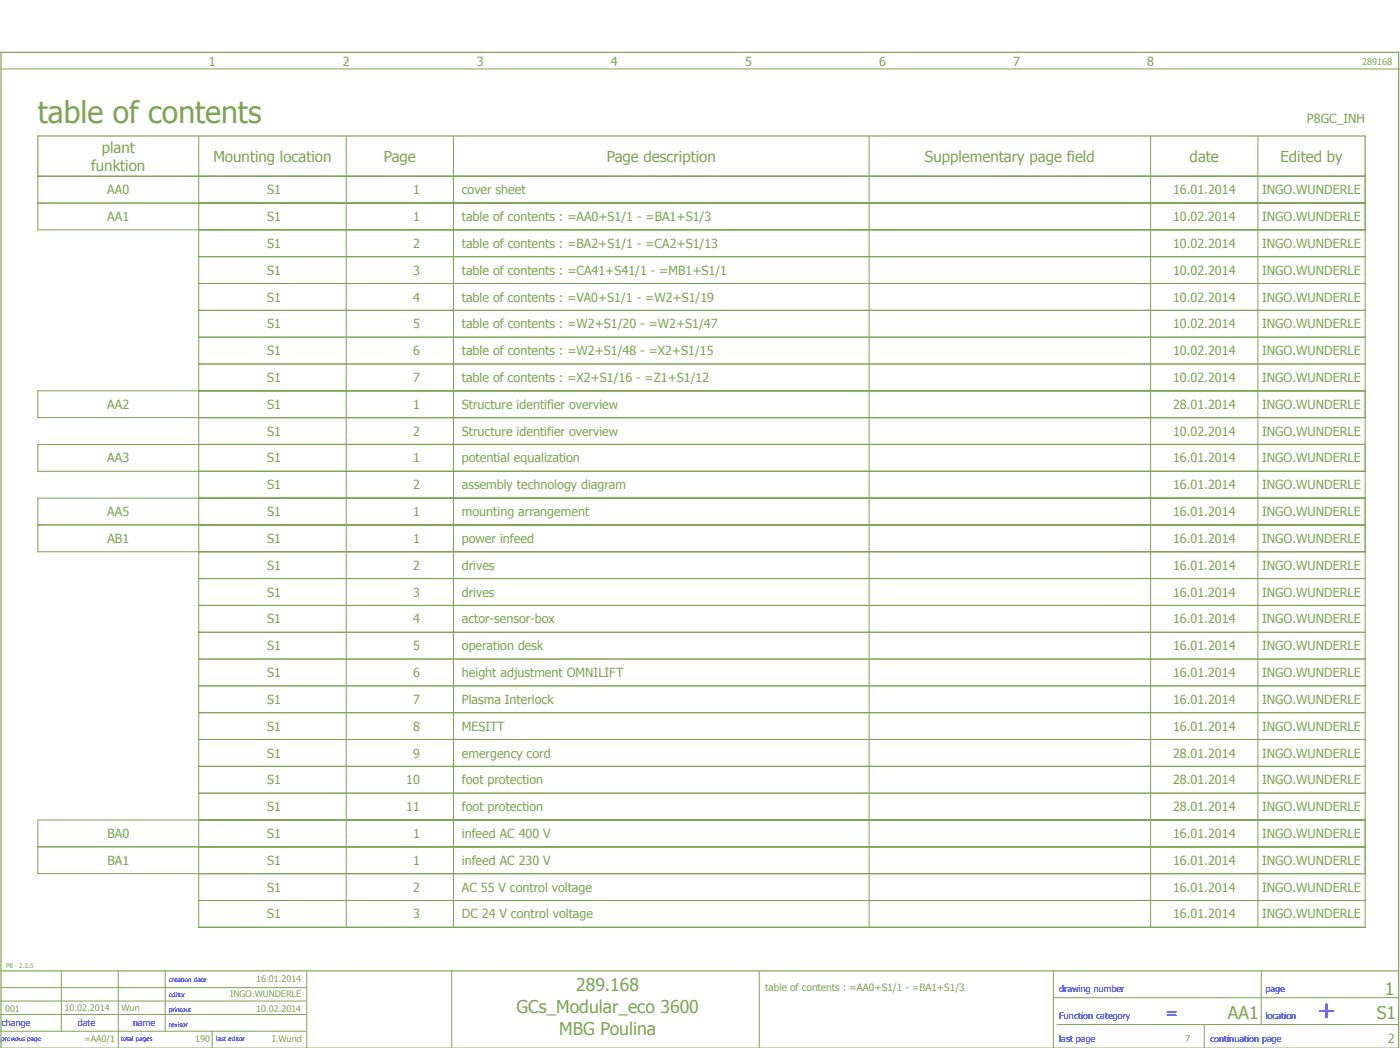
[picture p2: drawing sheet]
<svg xmlns="http://www.w3.org/2000/svg" width="418mm" height="313mm" viewBox="0 0 418 313" stroke-linecap="round" stroke-linejoin="round" font-family="sans-serif">
<defs><g id="words">
<text font-size="9" fill="#7ca552" x="11.3" y="36.6">table of contents</text>
<text font-size="7.5" fill="#00f" x="393.1" y="303.8">+</text>
<g font-size="5.3" fill="#7ca552">
<text x="171.9" y="295.6">289.168</text>
<text x="413.2" y="296.8">1</text>
<text x="154.1" y="302.2">GCs_Modular_eco 3600</text>
<text x="366.4" y="303.8">AA1</text>
<text x="410.7" y="303.8">S1</text>
<text x="166.8" y="308.7">MBG Poulina</text>
</g>
<text font-size="5.3" fill="#00f" x="347.7" y="303.8">=</text>
<g font-size="4.5" fill="#7ca552">
<text x="30.3" y="45.5">plant</text>
<text x="27.2" y="50.9">funktion</text>
<text x="63.7" y="48.2">Mounting location</text>
<text x="114.5" y="48.2">Page</text>
<text x="181" y="48.2">Page description</text>
<text x="276" y="48.2">Supplementary page field</text>
<text x="354.9" y="48.2">date</text>
<text x="382" y="48.2">Edited by</text>
</g>
<g font-size="3.7" fill="#7ca552">
<text x="62.3" y="19.8">1</text>
<text x="102.3" y="19.8">2</text>
<text x="142.3" y="19.8">3</text>
<text x="182.3" y="19.8">4</text>
<text x="222.3" y="19.8">5</text>
<text x="262.3" y="19.8">6</text>
<text x="302.3" y="19.8">7</text>
<text x="342.3" y="19.8">8</text>
<text x="389.9" y="36.6">P8GC_INH</text>
<text x="32" y="57.9">AA0</text>
<text x="79.7" y="57.9">S1</text>
<text x="123.2" y="57.9">1</text>
<text x="137.8" y="57.9">cover sheet</text>
<text x="350" y="57.9">16.01.2014</text>
<text x="376.6" y="57.9">INGO.WUNDERLE</text>
<text x="32" y="65.9">AA1</text>
<text x="79.7" y="65.9">S1</text>
<text x="123.2" y="65.9">1</text>
<text x="137.8" y="65.9">table of contents : =AA0+S1/1 - =BA1+S1/3</text>
<text x="350" y="65.9">10.02.2014</text>
<text x="376.6" y="65.9">INGO.WUNDERLE</text>
<text x="79.7" y="73.9">S1</text>
<text x="123.2" y="73.9">2</text>
<text x="137.8" y="73.9">table of contents : =BA2+S1/1 - =CA2+S1/13</text>
<text x="350" y="73.9">10.02.2014</text>
<text x="376.6" y="73.9">INGO.WUNDERLE</text>
<text x="79.7" y="81.9">S1</text>
<text x="123.2" y="81.9">3</text>
<text x="137.8" y="81.9">table of contents : =CA41+S41/1 - =MB1+S1/1</text>
<text x="350" y="81.9">10.02.2014</text>
<text x="376.6" y="81.9">INGO.WUNDERLE</text>
<text x="79.7" y="89.9">S1</text>
<text x="123.2" y="89.9">4</text>
<text x="137.8" y="89.9">table of contents : =VA0+S1/1 - =W2+S1/19</text>
<text x="350" y="89.9">10.02.2014</text>
<text x="376.6" y="89.9">INGO.WUNDERLE</text>
<text x="79.7" y="97.9">S1</text>
<text x="123.2" y="97.9">5</text>
<text x="137.8" y="97.9">table of contents : =W2+S1/20 - =W2+S1/47</text>
<text x="350" y="97.9">10.02.2014</text>
<text x="376.6" y="97.9">INGO.WUNDERLE</text>
<text x="79.7" y="105.9">S1</text>
<text x="123.2" y="105.9">6</text>
<text x="137.8" y="105.9">table of contents : =W2+S1/48 - =X2+S1/15</text>
<text x="350" y="105.9">10.02.2014</text>
<text x="376.6" y="105.9">INGO.WUNDERLE</text>
<text x="79.7" y="113.9">S1</text>
<text x="123.2" y="113.9">7</text>
<text x="137.8" y="113.9">table of contents : =X2+S1/16 - =Z1+S1/12</text>
<text x="350" y="113.9">10.02.2014</text>
<text x="376.6" y="113.9">INGO.WUNDERLE</text>
<text x="32" y="121.9">AA2</text>
<text x="79.7" y="121.9">S1</text>
<text x="123.2" y="121.9">1</text>
<text x="137.8" y="121.9">Structure identifier overview</text>
<text x="350" y="121.9">28.01.2014</text>
<text x="376.6" y="121.9">INGO.WUNDERLE</text>
<text x="79.7" y="129.9">S1</text>
<text x="123.2" y="129.9">2</text>
<text x="137.8" y="129.9">Structure identifier overview</text>
<text x="350" y="129.9">10.02.2014</text>
<text x="376.6" y="129.9">INGO.WUNDERLE</text>
<text x="32" y="137.9">AA3</text>
<text x="79.7" y="137.9">S1</text>
<text x="123.2" y="137.9">1</text>
<text x="137.8" y="137.9">potential equalization</text>
<text x="350" y="137.9">16.01.2014</text>
<text x="376.6" y="137.9">INGO.WUNDERLE</text>
<text x="79.7" y="145.9">S1</text>
<text x="123.2" y="145.9">2</text>
<text x="137.8" y="145.9">assembly technology diagram</text>
<text x="350" y="145.9">16.01.2014</text>
<text x="376.6" y="145.9">INGO.WUNDERLE</text>
<text x="32" y="153.9">AA5</text>
<text x="79.7" y="153.9">S1</text>
<text x="123.2" y="153.9">1</text>
<text x="137.8" y="153.9">mounting arrangement</text>
<text x="350" y="153.9">16.01.2014</text>
<text x="376.6" y="153.9">INGO.WUNDERLE</text>
<text x="32" y="161.9">AB1</text>
<text x="79.7" y="161.9">S1</text>
<text x="123.2" y="161.9">1</text>
<text x="137.8" y="161.9">power infeed</text>
<text x="350" y="161.9">16.01.2014</text>
<text x="376.6" y="161.9">INGO.WUNDERLE</text>
<text x="79.7" y="169.9">S1</text>
<text x="123.2" y="169.9">2</text>
<text x="137.8" y="169.9">drives</text>
<text x="350" y="169.9">16.01.2014</text>
<text x="376.6" y="169.9">INGO.WUNDERLE</text>
<text x="79.7" y="177.9">S1</text>
<text x="123.2" y="177.9">3</text>
<text x="137.8" y="177.9">drives</text>
<text x="350" y="177.9">16.01.2014</text>
<text x="376.6" y="177.9">INGO.WUNDERLE</text>
<text x="79.7" y="185.9">S1</text>
<text x="123.2" y="185.9">4</text>
<text x="137.8" y="185.9">actor-sensor-box</text>
<text x="350" y="185.9">16.01.2014</text>
<text x="376.6" y="185.9">INGO.WUNDERLE</text>
<text x="79.7" y="193.9">S1</text>
<text x="123.2" y="193.9">5</text>
<text x="137.8" y="193.9">operation desk</text>
<text x="350" y="193.9">16.01.2014</text>
<text x="376.6" y="193.9">INGO.WUNDERLE</text>
<text x="79.7" y="201.9">S1</text>
<text x="123.2" y="201.9">6</text>
<text x="137.8" y="201.9">height adjustment OMNILIFT</text>
<text x="350" y="201.9">16.01.2014</text>
<text x="376.6" y="201.9">INGO.WUNDERLE</text>
<text x="79.7" y="209.9">S1</text>
<text x="123.2" y="209.9">7</text>
<text x="137.8" y="209.9">Plasma Interlock</text>
<text x="350" y="209.9">16.01.2014</text>
<text x="376.6" y="209.9">INGO.WUNDERLE</text>
<text x="79.7" y="217.9">S1</text>
<text x="123.2" y="217.9">8</text>
<text x="137.8" y="217.9">MESITT</text>
<text x="350" y="217.9">16.01.2014</text>
<text x="376.6" y="217.9">INGO.WUNDERLE</text>
<text x="79.7" y="225.9">S1</text>
<text x="123.2" y="225.9">9</text>
<text x="137.8" y="225.9">emergency cord</text>
<text x="350" y="225.9">28.01.2014</text>
<text x="376.6" y="225.9">INGO.WUNDERLE</text>
<text x="79.7" y="233.9">S1</text>
<text x="121.2" y="233.9">10</text>
<text x="137.8" y="233.9">foot protection</text>
<text x="350" y="233.9">28.01.2014</text>
<text x="376.6" y="233.9">INGO.WUNDERLE</text>
<text x="79.7" y="241.9">S1</text>
<text x="121.2" y="241.9">11</text>
<text x="137.8" y="241.9">foot protection</text>
<text x="350" y="241.9">28.01.2014</text>
<text x="376.6" y="241.9">INGO.WUNDERLE</text>
<text x="32" y="249.9">BA0</text>
<text x="79.7" y="249.9">S1</text>
<text x="123.2" y="249.9">1</text>
<text x="137.8" y="249.9">infeed AC 400 V</text>
<text x="350" y="249.9">16.01.2014</text>
<text x="376.6" y="249.9">INGO.WUNDERLE</text>
<text x="32" y="257.9">BA1</text>
<text x="79.7" y="257.9">S1</text>
<text x="123.2" y="257.9">1</text>
<text x="137.8" y="257.9">infeed AC 230 V</text>
<text x="350" y="257.9">16.01.2014</text>
<text x="376.6" y="257.9">INGO.WUNDERLE</text>
<text x="79.7" y="265.9">S1</text>
<text x="123.2" y="265.9">2</text>
<text x="137.8" y="265.9">AC 55 V control voltage</text>
<text x="350" y="265.9">16.01.2014</text>
<text x="376.6" y="265.9">INGO.WUNDERLE</text>
<text x="79.7" y="273.9">S1</text>
<text x="123.2" y="273.9">3</text>
<text x="137.8" y="273.9">DC 24 V control voltage</text>
<text x="350" y="273.9">16.01.2014</text>
<text x="376.6" y="273.9">INGO.WUNDERLE</text>
<text x="414.1" y="311.1">2</text>
</g>
<text font-size="3" fill="#7ca552" x="228.3" y="295.6">table of contents : =AA0+S1/1 - =BA1+S1/3</text>
<g font-size="2.7" fill="#7ca552">
<text x="406.4" y="19.2">289168</text>
<text x="76.4" y="292.9">16.01.2014</text>
<text x="68.7" y="297.4">INGO.WUNDERLE</text>
<text x="1.5" y="301.8">001</text>
<text x="19.3" y="301.6">10.02.2014</text>
<text x="36.3" y="301.6">Wun</text>
<text x="76.4" y="301.9">10.02.2014</text>
<text x="25.1" y="310.9">=AA0/1</text>
<text x="58.3" y="310.9">190</text>
<text x="81.3" y="310.8">I.Wund</text>
<text x="353.5" y="310.8">7</text>
</g>
<g font-size="2.7" fill="#00f">
<text x="316" y="295.8">drawing number</text>
<text x="377.5" y="295.8">page</text>
<text x="316" y="303.8">Function category</text>
<text x="377.5" y="303.8">location</text>
<text x=".5" y="306.1">change</text>
<text x="23.2" y="306.1">date</text>
<text x="39.7" y="306.1">name</text>
<text x="316" y="310.8">last page</text>
<text x="361" y="310.8">continuation page</text>
</g>
<g font-size="2" fill="#7ca552">
<text x="1.8" y="288.6">P8</text>
<text x="5.7" y="288.6">2.2.5</text>
</g>
<g font-size="2" fill="#00f">
<text x="50.4" y="292.9">creation date</text>
<text x="50.4" y="297.4">editor</text>
<text x="50.4" y="301.9">printout</text>
<text x=".3" y="310.6">previous page</text>
<text x="36" y="310.5">total pages</text>
<text x="50.4" y="306.2">revisor</text>
<text x="64.5" y="310.6">last editor</text>
</g>
</g></defs>
<g fill="none" stroke="#7ca552" stroke-width=".3">
<path d="M.3 20.6h417.4M59.3 40.6v236h348v-224h-396v16h396M103.3 40.6v12M103.3 52.7v7.7M135.3 40.6v12M135.3 52.7v7.7M259.3 40.6v12M259.3 52.7v7.7M343.3 40.6v12M343.3 52.7v7.7M375.3 40.6v12M375.3 52.7v7.7"/>
<path d="M11.3 60.6h396M59.3 76.6h348M103.3 60.7v7.7M103.3 68.7v7.7M103.3 76.7v7.7M135.3 60.7v7.7M135.3 68.7v7.7M135.3 76.7v7.7M259.3 60.7v7.7M259.3 68.7v7.7M259.3 76.7v7.7M343.3 60.7v7.7"/>
<path d="M343.3 68.7v7.7M343.3 76.7v7.7M375.3 60.7v7.7M375.3 68.7v7.7M375.3 76.7v7.7M59.3 84.6h348M59.3 92.6h348M103.3 84.7v7.7M103.3 92.7v7.7M135.3 84.7v7.7M135.3 92.7v7.7M259.3 84.7v7.7"/>
<path d="M259.3 92.7v7.7M343.3 84.7v7.7M343.3 92.7v7.7M375.3 84.7v7.7M375.3 92.7v7.7M59.3 100.6h348M59.3 108.6h348M103.3 100.7v7.7M103.3 108.7v7.7M103.3 116.7v7.7M135.3 100.7v7.7M135.3 108.7v7.7"/>
<path d="M135.3 116.7v7.7M259.3 100.7v7.7M259.3 108.7v7.7M259.3 116.7v7.7M343.3 100.7v7.7M343.3 108.7v7.7M343.3 116.7v7.7M375.3 100.7v7.7M375.3 108.7v7.7M375.3 116.7v7.7M407.3 116.6h-396v8h396M103.3 124.7v7.7"/>
<path d="M103.3 132.7v7.7M135.3 124.7v7.7M135.3 132.7v7.7M259.3 124.7v7.7M259.3 132.7v7.7M343.3 124.7v7.7M343.3 132.7v7.7M375.3 124.7v7.7M375.3 132.7v7.7M407.3 132.6h-396v8h396M11.3 156.6h396M103.3 140.7v7.7"/>
<path d="M103.3 148.7v7.7M103.3 156.7v7.7M135.3 140.7v7.7M135.3 148.7v7.7M135.3 156.7v7.7M259.3 140.7v7.7M259.3 148.7v7.7M259.3 156.7v7.7M343.3 140.7v7.7M343.3 148.7v7.7M343.3 156.7v7.7M375.3 140.7v7.7"/>
<path d="M375.3 148.7v7.7M375.3 156.7v7.7M407.3 148.6h-396v16h396M59.3 172.6h348M103.3 164.7v7.7M103.3 172.7v7.7M135.3 164.7v7.7M135.3 172.7v7.7M259.3 164.7v7.7M259.3 172.7v7.7M343.3 164.7v7.7M343.3 172.7v7.7"/>
<path d="M375.3 164.7v7.7M375.3 172.7v7.7M59.3 180.6h348M59.3 188.6h348M59.3 196.6h348M103.3 180.7v7.7M103.3 188.7v7.7M103.3 196.7v7.7M135.3 180.7v7.7M135.3 188.7v7.7M135.3 196.7v7.7M259.3 180.7v7.7"/>
<path d="M259.3 188.7v7.7M259.3 196.7v7.7M343.3 180.7v7.7M343.3 188.7v7.7M343.3 196.7v7.7M375.3 180.7v7.7M375.3 188.7v7.7M375.3 196.7v7.7M59.3 204.6h348M59.3 212.6h348M103.3 204.7v7.7M103.3 212.7v7.7"/>
<path d="M135.3 204.7v7.7M135.3 212.7v7.7M259.3 204.7v7.7M259.3 212.7v7.7M343.3 204.7v7.7M343.3 212.7v7.7M375.3 204.7v7.7M375.3 212.7v7.7M59.3 220.6h348M59.3 228.6h348M59.3 236.6h348M103.3 220.7v7.7"/>
<path d="M103.3 228.7v7.7M103.3 236.7v7.7M135.3 220.7v7.7M135.3 228.7v7.7M135.3 236.7v7.7M259.3 220.7v7.7M259.3 228.7v7.7M259.3 236.7v7.7M343.3 220.7v7.7M343.3 228.7v7.7M343.3 236.7v7.7M375.3 220.7v7.7"/>
<path d="M375.3 228.7v7.7M375.3 236.7v7.7M11.3 252.6h396M103.3 244.7v7.7M103.3 252.7v7.7M135.3 244.7v7.7M135.3 252.7v7.7M259.3 244.7v7.7M259.3 252.7v7.7M343.3 244.7v7.7M343.3 252.7v7.7M375.3 244.7v7.7"/>
<path d="M375.3 252.7v7.7M407.3 244.6h-396v16h396M59.3 268.6h348M103.3 260.7v7.7M103.3 268.7v7.7M135.3 260.7v7.7M135.3 268.7v7.7M259.3 260.7v7.7M259.3 268.7v7.7M343.3 260.7v7.7M343.3 268.7v7.7M375.3 260.7v7.7"/>
<path d="M375.3 268.7v7.7M.3 294.6h91M.3 298.6h91M18.3 289.6v18M35.3 289.6v23M49.3 289.6v18M91.5 289.8v22.8M134.8 289.3v23M226.5 289.8v22.8M314.3 297.6h103M314.3 289.6v23M376.3 289.6v16"/>
<path d="M.3 302.6h91M.3 307.6h91M63.3 307.6v5M315.3 305.6h102M359.3 305.6v7"/>
</g>
<path d="M.3 15.6h417v297h-417zM11.3 40.6h396v12h-396zM59.3 60.6h348M59.3 116.6h348M59.3 132.6h348M59.3 148.6h348M59.3 156.6h348M59.3 244.6h348M59.3 252.6h348M59.3 276.6h348M.3 289.6h417" fill="none" stroke="#7ca552" stroke-width=".35"/>
<use href="#words"/>
</svg>
